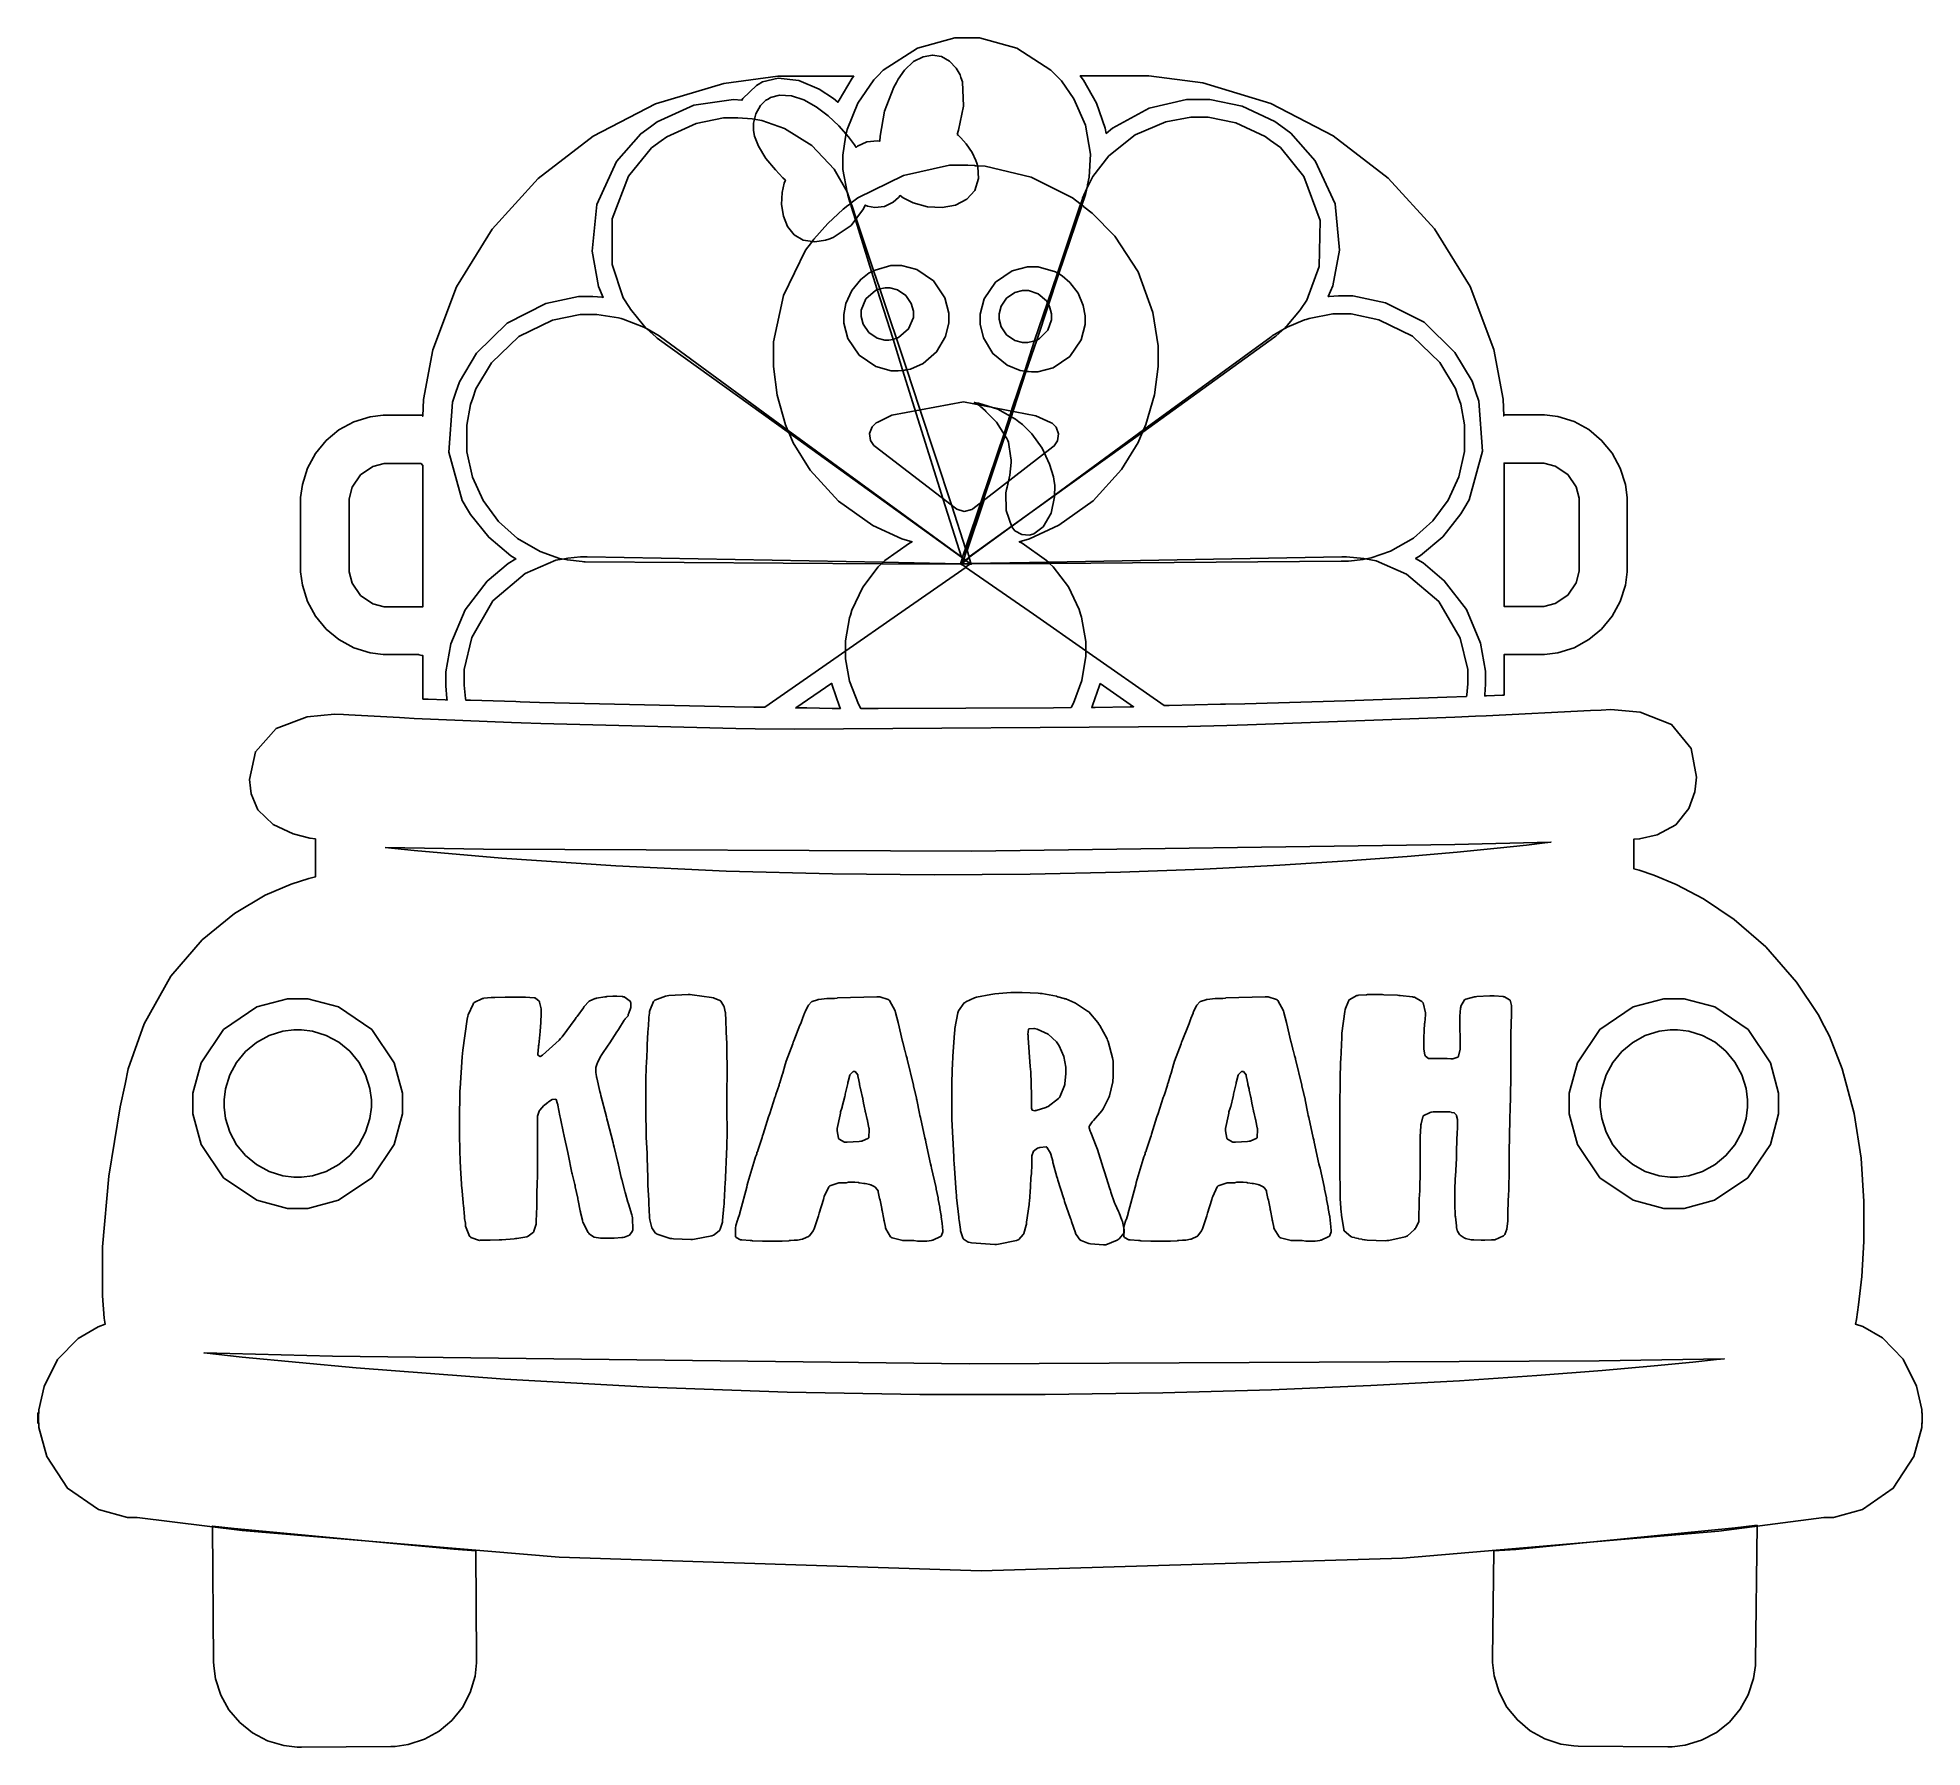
# Model space of a CAD drawing. Extents: x 1.43 to 6.17, y 0.58 to 4.88.
import ezdxf

# ---------------------------------------------------------------- set-up
doc = ezdxf.new("R2010")
doc.units = 0
doc.layers.get('0').update_dxf_attribs({"linetype": 'CONTINUOUS'})

msp = doc.modelspace()

# ---------------------------------------------------------------- linework, layer by layer
at = {"color": 240}
for points in [[(3.73958, 4.63992), (3.74294, 4.65115), (3.75521, 4.71181), (3.75288, 4.77251), (3.74897, 4.78369), (3.74675, 4.78993), (3.73687, 4.80746), (3.72017, 4.82508), (3.69997, 4.83615), (3.67746, 4.83996), (3.65369, 4.83594), (3.62983, 4.82357), (3.60704, 4.80214), (3.59082, 4.77935), (3.58649, 4.77115), (3.58018, 4.75971), (3.55701, 4.69883), (3.54531, 4.63579), (3.54482, 4.62326), (3.53933, 4.62435), (3.51232, 4.62175), (3.48904, 4.61079), (3.4854, 4.60764), (3.4809, 4.61464), (3.46599, 4.6346), (3.44211, 4.66183), (3.41476, 4.68761), (3.38504, 4.71001), (3.35394, 4.72721), (3.32264, 4.73742), (3.29215, 4.73882), (3.26997, 4.73307), (3.26357, 4.72949), (3.25819, 4.72657), (3.24451, 4.71354), (3.23253, 4.69243), (3.22721, 4.66872), (3.22711, 4.65093), (3.22814, 4.64513), (3.22965, 4.63644), (3.23931, 4.61122), (3.25831, 4.57981), (3.28201, 4.55111), (3.30078, 4.53163), (3.30729, 4.52533), (3.30458, 4.51801), (3.29937, 4.49485), (3.29769, 4.46403), (3.30214, 4.43474), (3.31272, 4.40886), (3.32949, 4.38829), (3.35238, 4.37494), (3.3814, 4.37071), (3.40821, 4.37462), (3.41667, 4.37744), (3.42757, 4.38113), (3.4726, 4.41157), (3.50418, 4.4535), (3.50836, 4.46283), (3.51389, 4.46044), (3.53239, 4.45708), (3.55637, 4.45964), (3.57818, 4.46978), (3.59224, 4.48199), (3.59581, 4.48682), (3.6034, 4.48133), (3.62901, 4.46864), (3.66515, 4.45865), (3.70144, 4.45676), (3.73514, 4.463), (3.76346, 4.47726), (3.78358, 4.49957), (3.79286, 4.52983), (3.79113, 4.55897), (3.78851, 4.56803), (3.78629, 4.57508), (3.77675, 4.59526), (3.76247, 4.61692), (3.74897, 4.63211), (3.74164, 4.63861), (3.73958, 4.63992)], [(3.79688, 3.95763), (3.79818, 3.9566), (3.81039, 3.94542), (3.81147, 3.94412), (3.81353, 3.94206), (3.83328, 3.92199), (3.83539, 3.92014), (3.83876, 3.91678), (3.86453, 3.87565), (3.86664, 3.87121), (3.86822, 3.86703), (3.87472, 3.82667), (3.875, 3.82221), (3.87549, 3.81521), (3.87235, 3.78358), (3.86507, 3.75353), (3.86356, 3.74724), (3.86171, 3.73942), (3.86274, 3.69488), (3.87733, 3.65349), (3.88226, 3.64725), (3.88488, 3.64388), (3.90192, 3.63422), (3.92051, 3.63292), (3.92393, 3.63368), (3.93261, 3.63601), (3.95589, 3.65381), (3.97586, 3.68842), (3.98469, 3.72922), (3.98497, 3.75863), (3.98335, 3.76807), (3.98161, 3.77908), (3.97211, 3.81147), (3.95313, 3.85167), (3.92708, 3.88764), (3.90349, 3.91135), (3.89481, 3.91808), (3.88644, 3.92432), (3.84164, 3.94987), (3.79269, 3.96496), (3.78228, 3.96599), (3.78331, 3.96625), (3.78993, 3.96262), (3.79606, 3.9579), (3.79688, 3.95763)]]:
    msp.add_lwpolyline(points, close=True, dxfattribs=at)
at = {"color": 30}
for points in [[(3.98958, 4.78787), (3.97547, 4.80246), (3.88954, 4.85769), (3.79579, 4.88368), (3.7646, 4.88368), (3.73329, 4.88368), (3.63954, 4.85769), (3.55365, 4.80246), (3.53961, 4.78787), (3.52968, 4.77746), (3.48931, 4.71886), (3.46246, 4.653), (3.45936, 4.63889), (3.45828, 4.63368), (3.4521, 4.58838), (3.4521, 4.57324), (3.4521, 4.55192), (3.46246, 4.4949), (3.46457, 4.48785), (3.46772, 4.4764), (3.46875, 4.47222), (3.47081, 4.46701), (3.47293, 4.45975), (3.48335, 4.42535), (3.52399, 4.29617), (3.53851, 4.25032), (3.57813, 4.12532), (3.60211, 4.04829), (3.63226, 3.95242), (3.70415, 3.72222), (3.75, 3.57742), (3.75206, 3.57536), (3.75624, 3.57221), (3.76247, 3.59099), (3.80524, 3.72017), (3.85938, 3.88162), (3.875, 3.92953), (3.88124, 3.94824), (3.91249, 4.04308), (3.93956, 4.12326), (3.96875, 4.20975), (3.99479, 4.28787), (4.05208, 4.45865), (4.05311, 4.46283), (4.06147, 4.48682), (4.06222, 4.48921), (4.06743, 4.51156), (4.06771, 4.51389), (4.07178, 4.53261), (4.07449, 4.59088), (4.06222, 4.66379), (4.0331, 4.73025), (4.00196, 4.7749), (3.98958, 4.78787)], [(3.75103, 3.57742), (3.31456, 3.89615), (2.99274, 4.13162), (2.98986, 4.13374), (2.95936, 4.15196), (2.95628, 4.15349), (2.95107, 4.15608), (2.89899, 4.17611), (2.89378, 4.1774), (2.88726, 4.17925), (2.83274, 4.18782), (2.81456, 4.18782), (2.79124, 4.18782), (2.72136, 4.17356), (2.63683, 4.13226), (2.56776, 4.06614), (2.52875, 4.00092), (2.52083, 3.97743), (2.51525, 3.96104), (2.50581, 3.9094), (2.50603, 3.8425), (2.52018, 3.7786), (2.54699, 3.71962), (2.58518, 3.66754), (2.63346, 3.62414), (2.69054, 3.59142), (2.73867, 3.57443), (2.75521, 3.57118), (2.75885, 3.57042), (2.79611, 3.56625), (2.80003, 3.56597), (2.80311, 3.56597), (3.55106, 3.56076), (3.74794, 3.55974), (3.75418, 3.56392), (3.75206, 3.57221), (3.75103, 3.57742)], [(5.00103, 3.97846), (4.99306, 4.00196), (4.9541, 4.06722), (4.88499, 4.13336), (4.80046, 4.17464), (4.73058, 4.18892), (4.70731, 4.18892), (4.6849, 4.18892), (4.62528, 4.17774), (4.61774, 4.17535), (4.61328, 4.17404), (4.56976, 4.15587), (4.56565, 4.15349), (4.5625, 4.15196), (4.53228, 4.13374), (4.52919, 4.13162), (4.20833, 3.89725), (3.98335, 3.73264), (3.87603, 3.65451), (3.76878, 3.57639), (3.76042, 3.57015), (3.75726, 3.57221), (3.76042, 3.57015), (3.77289, 3.56076), (3.97081, 3.56179), (4.70518, 3.567), (4.71978, 3.567), (4.72368, 3.56728), (4.7609, 3.57146), (4.7646, 3.57221), (4.78125, 3.57547), (4.82986, 3.59244), (4.88747, 3.62517), (4.93614, 3.66857), (4.97461, 3.72065), (5.00151, 3.77962), (5.01579, 3.84353), (5.016, 3.91043), (5.00657, 3.96208), (5.00103, 3.97846)], [(3.79893, 3.71496), (3.76042, 3.60037), (3.76357, 3.59201), (3.80626, 3.72119), (3.79893, 3.71496)], [(3.80729, 3.72119), (3.79893, 3.71496), (3.76042, 3.60037), (3.76357, 3.59201), (3.80729, 3.72119)], [(3.74794, 3.56076), (3.75521, 3.56076), (3.74794, 3.56076)], [(3.75726, 3.57221), (3.75521, 3.56597), (3.76042, 3.57015), (3.75726, 3.57221)], [(3.75726, 3.57221), (3.75521, 3.56597), (3.76042, 3.57015), (3.75726, 3.57221)], [(3.75521, 3.56494), (3.75521, 3.56494)], [(3.75521, 3.56494), (3.75521, 3.56494)], [(3.75521, 3.56494), (3.75521, 3.56494)], [(3.75521, 3.56494), (3.75521, 3.56494)], [(3.75836, 3.57221), (3.75624, 3.56597), (3.76144, 3.57015), (3.75836, 3.57221)], [(3.75836, 3.57221), (3.76144, 3.56912), (3.75836, 3.57221)], [(3.77399, 3.56076), (3.76665, 3.56076), (3.77399, 3.56076)]]:
    msp.add_lwpolyline(points, close=True, dxfattribs=at)
at = {"color": 191}
for points in [[(2.39481, 3.22017), (2.39481, 3.33057), (2.39219, 3.33057), (2.38542, 3.33214), (2.38439, 3.33263), (2.30626, 3.33263), (2.29519, 3.33263), (2.26215, 3.33708), (2.22108, 3.34983), (2.18392, 3.37001), (2.15153, 3.39671), (2.12483, 3.4291), (2.10465, 3.46625), (2.0919, 3.50732), (2.08751, 3.54036), (2.08751, 3.55138), (2.08751, 3.71599), (2.08751, 3.72706), (2.0919, 3.7601), (2.10465, 3.80117), (2.12483, 3.83832), (2.15153, 3.87071), (2.18392, 3.8974), (2.22108, 3.91758), (2.26215, 3.93033), (2.29519, 3.93474), (2.30626, 3.93474), (2.39481, 3.93474), (2.39481, 3.93397), (2.39481, 3.93218), (2.39481, 3.93158), (2.39643, 3.97364), (2.41992, 4.09907), (2.47944, 4.25726), (2.56933, 4.40224), (2.68549, 4.52994), (2.824, 4.63624), (2.98085, 4.71724), (3.15196, 4.76872), (3.28797, 4.78678), (3.33333, 4.78678), (3.47917, 4.78678), (3.47526, 4.78157), (3.44217, 4.72694), (3.43956, 4.72119), (3.42839, 4.73047), (3.39187, 4.75456), (3.34099, 4.77642), (3.28911, 4.78185), (3.24978, 4.7724), (3.23856, 4.76594), (3.23438, 4.76361), (3.20053, 4.73058), (3.19792, 4.7264), (3.17708, 4.72797), (3.07656, 4.71376), (2.98438, 4.67199), (2.96772, 4.65972), (2.94331, 4.64208), (2.88249, 4.57206), (2.83296, 4.46431), (2.82107, 4.347), (2.83729, 4.25771), (2.84896, 4.23058), (2.84608, 4.23085), (2.82243, 4.23264), (2.81456, 4.23264), (2.78694, 4.23264), (2.70426, 4.21528), (2.60726, 4.16624), (2.52979, 4.09028), (2.48693, 4.01801), (2.47814, 3.99203), (2.46978, 3.96756), (2.46061, 3.84153), (2.49425, 3.71962), (2.50726, 3.69721), (2.51481, 3.68446), (2.56076, 3.62744), (2.61664, 3.58083), (2.62918, 3.57324), (2.6096, 3.56174), (2.55681, 3.51704), (2.50125, 3.44461), (2.46565, 3.35969), (2.45313, 3.28939), (2.45313, 3.26594), (2.45313, 3.25401), (2.45574, 3.22194), (2.45628, 3.21804), (2.45107, 3.21832), (2.40886, 3.22017), (2.39481, 3.22017)], [(5.42503, 3.71599), (5.42503, 3.55138), (5.42503, 3.54036), (5.42057, 3.50732), (5.40782, 3.46625), (5.38764, 3.4291), (5.36094, 3.39671), (5.32856, 3.37001), (5.29139, 3.34983), (5.25032, 3.33708), (5.21729, 3.33263), (5.20628, 3.33263), (5.11561, 3.33263), (5.11561, 3.23058), (5.11171, 3.23031), (5.07161, 3.22874), (5.06771, 3.22846), (5.06771, 3.22846), (5.06689, 3.22846), (5.06668, 3.22846), (5.06689, 3.23161), (5.06874, 3.25819), (5.06874, 3.26704), (5.06874, 3.29047), (5.05615, 3.36079), (5.02056, 3.44569), (4.965, 3.51812), (4.91222, 3.56282), (4.89268, 3.57433), (4.90517, 3.58187), (4.96104, 3.62864), (5.007, 3.68631), (5.0146, 3.69933), (5.02761, 3.72174), (5.06119, 3.84358), (5.05203, 3.96962), (5.04372, 3.99408), (5.03489, 4.02007), (4.99186, 4.09233), (4.91417, 4.16835), (4.81711, 4.21733), (4.73475, 4.23469), (4.70731, 4.23469), (4.69868, 4.23469), (4.67572, 4.23292), (4.6729, 4.23264), (4.68468, 4.25982), (4.7015, 4.34939), (4.69011, 4.46636), (4.64035, 4.57383), (4.57872, 4.64404), (4.55414, 4.66178), (4.53901, 4.67275), (4.45611, 4.71158), (4.37494, 4.72846), (4.34793, 4.72846), (4.31646, 4.72846), (4.22222, 4.70611), (4.13043, 4.65663), (4.11458, 4.64307), (4.11199, 4.65608), (4.08996, 4.71897), (4.05701, 4.77718), (4.04893, 4.78787), (4.17606, 4.78787), (4.22136, 4.78787), (4.35736, 4.76981), (4.52849, 4.71815), (4.68533, 4.63704), (4.82383, 4.5306), (4.94, 4.40283), (5.02989, 4.25792), (5.08942, 4.09983), (5.11296, 3.97461), (5.11458, 3.93261), (5.11458, 3.93576), (5.20628, 3.93576), (5.21729, 3.93576), (5.25032, 3.93132), (5.29139, 3.91846), (5.32856, 3.89811), (5.36094, 3.87121), (5.38764, 3.83865), (5.40782, 3.80132), (5.42057, 3.76014), (5.42503, 3.72706), (5.42503, 3.71599)], [(2.39481, 3.45344), (2.39481, 3.80871), (2.39426, 3.80897), (2.39085, 3.81261), (2.39063, 3.81282), (2.30729, 3.81282), (2.29775, 3.81282), (2.2691, 3.80518), (2.23801, 3.78424), (2.21701, 3.7531), (2.20936, 3.7245), (2.20936, 3.71496), (2.20936, 3.55035), (2.20936, 3.54085), (2.21701, 3.51221), (2.23801, 3.48113), (2.2691, 3.46012), (2.29775, 3.45242), (2.30729, 3.45242), (2.39481, 3.45242), (2.39481, 3.45344)], [(5.30414, 3.71599), (5.30414, 3.72553), (5.29644, 3.75418), (5.2755, 3.78526), (5.24436, 3.80626), (5.21576, 3.81392), (5.20628, 3.81392), (5.11561, 3.81392), (5.11561, 3.45344), (5.20628, 3.45344), (5.21576, 3.45344), (5.24436, 3.46115), (5.2755, 3.48215), (5.29644, 3.51324), (5.30414, 3.54189), (5.30414, 3.55138), (5.30414, 3.71599)], [(3.42393, 3.26074), (3.33333, 3.19824), (3.36143, 3.19824), (3.42475, 3.19721), (3.44586, 3.19721), (3.44347, 3.20221), (3.42524, 3.25532), (3.42393, 3.26074)], [(4.09896, 3.25971), (4.09765, 3.2545), (4.08018, 3.20426), (4.07813, 3.19933), (4.08697, 3.1996), (4.17443, 3.20117), (4.18332, 3.20139), (4.09896, 3.25971)], [(6.16769, 1.4139), (6.16678, 1.38921), (6.14654, 1.31581), (6.09451, 1.23606), (6.01708, 1.18251), (5.94412, 1.16287), (5.91982, 1.16287), (5.65603, 1.12847), (4.86003, 1.06049), (3.79949, 1.0281), (2.73813, 1.06315), (1.9406, 1.13021), (1.67606, 1.16287), (1.65169, 1.16287), (1.57867, 1.18251), (1.50131, 1.23606), (1.44928, 1.31581), (1.42899, 1.38921), (1.42811, 1.4139), (1.42904, 1.4336), (1.44228, 1.49203), (1.47601, 1.55963), (1.52772, 1.61301), (1.57781, 1.64236), (1.59581, 1.64828), (1.59321, 1.66342), (1.58882, 1.71957), (1.58914, 1.84332), (1.60531, 2.02067), (1.63351, 2.19499), (1.64583, 2.25244), (1.65403, 2.29118), (1.6939, 2.40403), (1.76113, 2.52371), (1.83951, 2.61501), (1.92133, 2.68164), (1.99864, 2.72715), (2.06358, 2.75521), (2.10829, 2.76938), (2.125, 2.77328), (2.125, 2.77328), (2.125, 2.86908), (2.11083, 2.8711), (2.06896, 2.88151), (2.01824, 2.90489), (1.97999, 2.94222), (1.96283, 2.98242), (1.96149, 2.99621), (1.9591, 3.01861), (1.9739, 3.08806), (2.02593, 3.14632), (2.10428, 3.17594), (2.17307, 3.18272), (2.19586, 3.18158), (2.20861, 3.18083), (2.33615, 3.1741), (2.34896, 3.17329), (2.37343, 3.17199), (2.61822, 3.16157), (2.64268, 3.16075), (2.69162, 3.15896), (3.18224, 3.14671), (3.23122, 3.14615), (3.33018, 3.14486), (4.31896, 3.15192), (4.41769, 3.15451), (4.46978, 3.15582), (4.99164, 3.17507), (5.04372, 3.1774), (5.07004, 3.17871), (5.33306, 3.19174), (5.35938, 3.19303), (5.38379, 3.19433), (5.45768, 3.18744), (5.53674, 3.15662), (5.58643, 3.09614), (5.59939, 3.02453), (5.5969, 3.00142), (5.59532, 2.98719), (5.58068, 2.94558), (5.54775, 2.90468), (5.5006, 2.87879), (5.45649, 2.86882), (5.44168, 2.86806), (5.44168, 2.79411), (5.44168, 2.79411), (5.45529, 2.79047), (5.49262, 2.778), (5.5485, 2.75456), (5.61757, 2.7181), (5.69461, 2.66635), (5.77431, 2.59728), (5.85146, 2.50863), (5.90576, 2.42708), (5.92085, 2.39828), (5.93425, 2.3725), (5.96619, 2.29085), (5.99631, 2.17854), (6.01367, 2.06575), (6.02094, 1.95688), (6.02061, 1.85628), (6.01531, 1.76839), (6.00754, 1.6976), (6.00217, 1.66054), (6, 1.64828), (6.01779, 1.64274), (6.0676, 1.61404), (6.11936, 1.56082), (6.15332, 1.49274), (6.16678, 1.43375), (6.16769, 1.4139)], [(2.30003, 2.84722), (2.37332, 2.83974), (2.59369, 2.82064), (2.88032, 2.80117), (3.15826, 2.78814), (3.42583, 2.78082), (3.68143, 2.77838), (3.92344, 2.78011), (4.15018, 2.78526), (4.36003, 2.79308), (4.55126, 2.80279), (4.72239, 2.81369), (4.87169, 2.82493), (4.9975, 2.83583), (5.09819, 2.84565), (5.17215, 2.85357), (5.21778, 2.85889), (5.23335, 2.86079), (5.23335, 2.86079), (4.99192, 2.85482), (3.77642, 2.83838), (2.5479, 2.84283), (2.30003, 2.84722)], [(1.81668, 2.20344), (1.81668, 2.17779), (1.83729, 2.10081), (1.89372, 2.01704), (1.97749, 1.96061), (2.05447, 1.93994), (2.08018, 1.93994), (2.10585, 1.93994), (2.18289, 1.96061), (2.26665, 2.01704), (2.32303, 2.10081), (2.34375, 2.17779), (2.34375, 2.20344), (2.34375, 2.22917), (2.32303, 2.30621), (2.26665, 2.38992), (2.18289, 2.44635), (2.10585, 2.46701), (2.08018, 2.46701), (2.05447, 2.46701), (1.97749, 2.44635), (1.89372, 2.38992), (1.83729, 2.30621), (1.81668, 2.22917), (1.81668, 2.20344)], [(5.80626, 2.20344), (5.80626, 2.22917), (5.78554, 2.30621), (5.72917, 2.38992), (5.6454, 2.44635), (5.56836, 2.46701), (5.54269, 2.46701), (5.51699, 2.46701), (5.44, 2.44635), (5.35622, 2.38992), (5.29981, 2.30621), (5.27919, 2.22917), (5.27919, 2.20344), (5.27919, 2.17779), (5.29981, 2.10081), (5.35622, 2.01704), (5.44, 1.96061), (5.51699, 1.93994), (5.54269, 1.93994), (5.56825, 1.93994), (5.64497, 1.96061), (5.72874, 2.01704), (5.78543, 2.10081), (5.80626, 2.17779), (5.80626, 2.20344)], [(5.66982, 1.56179), (5.35493, 1.55686), (3.76975, 1.54921), (2.16792, 1.56808), (1.84478, 1.57639), (1.94026, 1.56586), (2.22743, 1.53868), (2.60097, 1.51031), (2.96326, 1.49035), (3.31213, 1.47786), (3.6454, 1.47194), (3.96094, 1.47151), (4.25662, 1.47575), (4.53033, 1.48356), (4.77983, 1.49408), (5.0031, 1.50629), (5.19786, 1.51926), (5.36203, 1.53201), (5.49343, 1.54362), (5.59, 1.55311), (5.64947, 1.55946), (5.66982, 1.56179), (5.66982, 1.56179)], [(1.42606, 1.39931), (1.42606, 1.403), (1.42606, 1.41118), (1.42606, 1.4139), (1.42606, 1.41678), (1.42606, 1.42324), (1.42606, 1.42535), (1.42606, 1.39931)], [(6.16769, 1.39931), (6.16769, 1.403), (6.16769, 1.41118), (6.16769, 1.4139), (6.16769, 1.41678), (6.16769, 1.42324), (6.16769, 1.42535), (6.16769, 1.39931)]]:
    msp.add_lwpolyline(points, close=True, dxfattribs=at)
at = {"color": 53}
for points in [[(3.72601, 3.7066), (3.64378, 3.95454), (3.61253, 4.04932), (3.54482, 4.25244), (3.52919, 4.29829), (3.48643, 4.42638), (3.47499, 4.45975), (3.47293, 4.46701), (3.47081, 4.47222), (3.46978, 4.4764), (3.46268, 4.49653), (3.43024, 4.55296), (3.37392, 4.61301), (3.30512, 4.65528), (3.24778, 4.67524), (3.22814, 4.6785), (3.22368, 4.67931), (3.18718, 4.68261), (3.17503, 4.68261), (3.15186, 4.68261), (3.08251, 4.66835), (3.00857, 4.63422), (2.99479, 4.62429), (2.97071, 4.60682), (2.91222, 4.5356), (2.8711, 4.42785), (2.87175, 4.31364), (2.89925, 4.22965), (2.91461, 4.20557), (2.91743, 4.2009), (2.95236, 4.15739), (2.95628, 4.15349), (2.95833, 4.15142), (2.98178, 4.13058), (2.98438, 4.12847), (3.31771, 3.88889), (3.75, 3.57742), (3.75206, 3.57536), (3.76042, 3.59928), (3.72601, 3.7066)], [(4.5281, 4.62532), (4.51426, 4.63525), (4.44075, 4.66938), (4.3711, 4.68371), (4.34793, 4.68371), (4.3271, 4.68371), (4.26476, 4.67247), (4.1875, 4.6396), (4.12115, 4.58658), (4.08057, 4.53429), (4.07086, 4.51492), (4.06928, 4.51183), (4.05518, 4.47982), (4.05414, 4.4764), (4.05106, 4.46804), (4.0479, 4.45975), (3.99164, 4.29199), (3.96669, 4.21804), (3.93435, 4.12224), (3.9094, 4.04617), (3.87815, 3.95242), (3.87294, 3.93576), (3.85835, 3.89094), (3.80003, 3.71701), (3.76144, 3.60243), (3.7646, 3.59407), (3.76981, 3.57844), (3.87815, 3.65657), (3.98438, 3.73264), (4.20628, 3.89204), (4.53851, 4.13162), (4.54113, 4.13346), (4.56429, 4.15424), (4.56668, 4.15657), (4.57004, 4.16), (4.60053, 4.19646), (4.60314, 4.20036), (4.61951, 4.22407), (4.64979, 4.30821), (4.65267, 4.42421), (4.61203, 4.5345), (4.55263, 4.60753), (4.5281, 4.62532)], [(3.74794, 3.56076), (3.55311, 3.56494), (2.80832, 3.57844), (2.80701, 3.57844), (2.8041, 3.57844), (2.80311, 3.57844), (2.79139, 3.57844), (2.75988, 3.57487), (2.75624, 3.57433), (2.72949, 3.56972), (2.65272, 3.53646), (2.57135, 3.46729), (2.51807, 3.37511), (2.49897, 3.29486), (2.49897, 3.26807), (2.49897, 3.25558), (2.50233, 3.22222), (2.50315, 3.21804), (2.51508, 3.21756), (2.62939, 3.21414), (2.6396, 3.21386), (2.68853, 3.21235), (3.17914, 3.2009), (3.22814, 3.20036), (3.23486, 3.20036), (3.25011, 3.20036), (3.25521, 3.20036), (3.45936, 3.34201), (3.58957, 3.43261), (3.76247, 3.5524), (3.74794, 3.56076)], [(3.75726, 3.57221), (3.75315, 3.57536), (3.75206, 3.57324), (3.74794, 3.56076), (3.74897, 3.56076), (3.75521, 3.56494), (3.75624, 3.56494), (3.76144, 3.56912), (3.75726, 3.57221)], [(3.74794, 3.56076), (3.76042, 3.56076), (3.74794, 3.56076)], [(3.74897, 3.56076), (3.76144, 3.56076), (3.74897, 3.56076)], [(3.74897, 3.56076), (3.76144, 3.56076), (3.74897, 3.56076)], [(4.76665, 3.57324), (4.76247, 3.57406), (4.71897, 3.57824), (4.71457, 3.57844), (4.70731, 3.57844), (3.96978, 3.56494), (3.77399, 3.56179), (3.76042, 3.5524), (3.93126, 3.43371), (4.06353, 3.34201), (4.26042, 3.20454), (4.27317, 3.20481), (4.40181, 3.20742), (4.41461, 3.20763), (4.463, 3.20893), (4.71653, 3.21636), (4.97157, 3.22538), (5.02083, 3.22743), (5.02132, 3.23085), (5.02399, 3.25879), (5.02399, 3.26807), (5.02399, 3.29454), (5.00472, 3.37392), (4.95117, 3.4656), (4.86968, 3.53483), (4.79324, 3.56842), (4.76665, 3.57324)], [(3.77399, 3.56076), (3.76042, 3.56076), (3.77399, 3.56076)], [(3.77399, 3.56076), (3.76042, 3.56076), (3.77399, 3.56076)], [(3.76981, 3.57536), (3.76144, 3.56912), (3.77399, 3.55974), (3.77501, 3.55974), (3.76981, 3.57536)], [(3.77399, 3.56076), (3.76144, 3.56076), (3.77399, 3.56076)], [(2.26563, 2.20344), (2.26563, 2.19417), (2.26183, 2.16624), (2.25097, 2.13146), (2.23383, 2.09999), (2.21115, 2.07254), (2.18371, 2.04986), (2.15224, 2.03271), (2.11746, 2.02186), (2.08946, 2.01807), (2.08018, 2.01807), (2.07086, 2.01807), (2.04292, 2.02186), (2.00814, 2.03271), (1.97667, 2.04986), (1.94922, 2.07254), (1.92654, 2.09999), (1.9094, 2.13146), (1.89854, 2.16624), (1.89481, 2.19417), (1.89481, 2.20344), (1.89481, 2.21278), (1.89854, 2.24078), (1.9094, 2.27556), (1.92654, 2.30701), (1.94922, 2.33447), (1.97667, 2.35715), (2.00814, 2.37429), (2.04292, 2.38514), (2.07086, 2.38889), (2.08018, 2.38889), (2.08946, 2.38889), (2.11746, 2.38519), (2.15224, 2.37446), (2.18371, 2.35742), (2.21115, 2.33485), (2.23383, 2.30746), (2.25097, 2.27599), (2.26183, 2.24104), (2.26563, 2.21289), (2.26563, 2.20344)], [(5.54269, 2.38889), (5.53336, 2.38889), (5.50543, 2.38514), (5.47065, 2.37429), (5.43918, 2.35715), (5.41174, 2.33447), (5.38906, 2.30701), (5.3719, 2.27556), (5.36106, 2.24078), (5.35732, 2.21278), (5.35732, 2.20344), (5.35732, 2.19417), (5.36106, 2.16624), (5.3719, 2.13146), (5.38906, 2.09999), (5.41174, 2.07254), (5.43918, 2.04986), (5.47065, 2.03271), (5.50543, 2.02186), (5.53336, 2.01807), (5.54269, 2.01807), (5.55197, 2.01807), (5.57997, 2.02186), (5.61475, 2.03271), (5.64621, 2.04986), (5.67367, 2.07254), (5.69635, 2.09999), (5.71349, 2.13146), (5.72433, 2.16624), (5.72814, 2.19417), (5.72814, 2.20344), (5.72814, 2.21289), (5.72433, 2.24104), (5.71349, 2.27599), (5.69635, 2.30746), (5.67367, 2.33485), (5.64621, 2.35742), (5.61475, 2.37446), (5.57997, 2.38519), (5.55197, 2.38889), (5.54269, 2.38889)]]:
    msp.add_lwpolyline(points, close=True, dxfattribs=at)
at = {"color": 32}
msp.add_lwpolyline([(4.24479, 4.08057), (4.24479, 4.05692), (4.23551, 3.98579), (4.21431, 3.91129), (4.20833, 3.89725), (4.20806, 3.89675), (4.20546, 3.89046), (4.20518, 3.88992), (4.19476, 3.86567), (4.15272, 3.79747), (4.08176, 3.71897), (3.99511, 3.6575), (3.9215, 3.62349), (3.89583, 3.616), (3.90256, 3.61263), (3.96431, 3.56912), (3.96978, 3.56392), (3.97, 3.56364), (3.9719, 3.56179), (3.9719, 3.56179), (3.98101, 3.55296), (4.01915, 3.50282), (4.04633, 3.44596), (4.05003, 3.43371), (4.05208, 3.42671), (4.06353, 3.36556), (4.06353, 3.34517), (4.06353, 3.34412), (4.06353, 3.34179), (4.06353, 3.34099), (4.06326, 3.32824), (4.05296, 3.26704), (4.03174, 3.21001), (4.02604, 3.19933), (3.98199, 3.19883), (3.54085, 3.197), (3.49685, 3.19721), (3.49083, 3.2079), (3.46858, 3.26563), (3.45833, 3.32215), (3.45833, 3.34099), (3.45833, 3.34207), (3.45833, 3.3444), (3.45833, 3.34517), (3.45833, 3.36681), (3.46869, 3.42486), (3.47081, 3.43158), (3.47444, 3.44413), (3.50217, 3.50217), (3.5409, 3.55296), (3.55003, 3.56179), (3.55024, 3.56207), (3.55208, 3.56392), (3.55208, 3.56392), (3.55751, 3.56912), (3.61925, 3.61263), (3.62603, 3.616), (3.60037, 3.62349), (3.52686, 3.65733), (3.44049, 3.71847), (3.36951, 3.7966), (3.32721, 3.86469), (3.31668, 3.88889), (3.3164, 3.88943), (3.31375, 3.89567), (3.31353, 3.89615), (3.30778, 3.91026), (3.28668, 3.98486), (3.27707, 4.05664), (3.27707, 4.08057), (3.27707, 4.11931), (3.30231, 4.2354), (3.35781, 4.34907), (3.37294, 4.36908), (3.37918, 4.37744), (3.4139, 4.41667), (3.45231, 4.45215), (3.46039, 4.45865), (3.46115, 4.45921), (3.46897, 4.4655), (3.46978, 4.46599), (3.48981, 4.48112), (3.604, 4.53706), (3.72054, 4.56282), (3.75939, 4.56282), (3.7659, 4.56282), (3.78331, 4.56207), (3.78543, 4.56179), (3.8099, 4.56049), (3.92562, 4.53321), (4.0294, 4.48085), (4.0479, 4.46701), (4.04839, 4.46679), (4.05257, 4.46338), (4.05311, 4.46283), (4.0536, 4.46262), (4.05806, 4.45893), (4.05832, 4.45865), (4.07949, 4.44249), (4.13579, 4.38439), (4.1945, 4.29465), (4.23172, 4.19239), (4.24479, 4.10856), (4.24479, 4.08057)], close=True, dxfattribs=at)
at = {"color": 7}
for points in [[(3.58649, 4.31076), (3.57215, 4.31076), (3.53331, 4.29932), (3.52919, 4.29719), (3.52838, 4.29719), (3.52658, 4.29617), (3.52604, 4.29617), (3.51818, 4.29215), (3.49675, 4.27576), (3.47407, 4.24826), (3.45936, 4.21533), (3.45415, 4.18772), (3.45415, 4.1785), (3.45415, 4.16564), (3.46457, 4.12706), (3.49294, 4.08501), (3.535, 4.05664), (3.57357, 4.04617), (3.58649, 4.04617), (3.5906, 4.04617), (3.60183, 4.04699), (3.60314, 4.04719), (3.60519, 4.04719), (3.60986, 4.04829), (3.61143, 4.04829), (3.62235, 4.05035), (3.65369, 4.0644), (3.68772, 4.09347), (3.71044, 4.13254), (3.71875, 4.16704), (3.71875, 4.1785), (3.71875, 4.19135), (3.70833, 4.22993), (3.67996, 4.27197), (3.63786, 4.3004), (3.59928, 4.31076), (3.58649, 4.31076)], [(3.99685, 4.2889), (3.99631, 4.28917), (3.99214, 4.29178), (3.99164, 4.29199), (3.98693, 4.2946), (3.94358, 4.30761), (3.92914, 4.30761), (3.91629, 4.30761), (3.87771, 4.29725), (3.83567, 4.26882), (3.80724, 4.22678), (3.79688, 4.18821), (3.79688, 4.17535), (3.79688, 4.16368), (3.8055, 4.12864), (3.82926, 4.08919), (3.86496, 4.06022), (3.89794, 4.04682), (3.9094, 4.04514), (3.91092, 4.04514), (3.91444, 4.04411), (3.91564, 4.04411), (3.919, 4.04411), (3.9266, 4.04308), (3.92914, 4.04308), (3.942, 4.04308), (3.98058, 4.0535), (4.02262, 4.08187), (4.051, 4.12397), (4.06147, 4.16254), (4.06147, 4.17535), (4.06147, 4.18403), (4.05675, 4.20996), (4.04362, 4.2411), (4.02322, 4.26779), (4.00396, 4.2845), (3.99685, 4.2889)], [(2.92188, 1.92014), (2.92264, 1.91624), (2.92367, 1.88579), (2.9229, 1.88368), (2.9221, 1.88135), (2.91482, 1.87261), (2.90235, 1.86757), (2.89899, 1.86703), (2.89583, 1.86681), (2.87631, 1.8649), (2.86979, 1.8649), (2.86376, 1.8649), (2.85026, 1.8649), (2.84581, 1.8649), (2.84218, 1.86469), (2.82639, 1.86729), (2.81429, 1.87511), (2.8125, 1.87744), (2.81065, 1.87956), (2.79764, 1.9056), (2.79688, 1.90869), (2.7966, 1.91), (2.79215, 1.92925), (2.79167, 1.93158), (2.79113, 1.93397), (2.78592, 1.96001), (2.78543, 1.96283), (2.78489, 1.96571), (2.7786, 1.99442), (2.7781, 1.99724), (2.77729, 2.00011), (2.77056, 2.02692), (2.76981, 2.02951), (2.76899, 2.03321), (2.76144, 2.07226), (2.76042, 2.07639), (2.7596, 2.08057), (2.75103, 2.12142), (2.75, 2.12532), (2.74918, 2.12924), (2.74137, 2.16575), (2.74061, 2.16911), (2.73981, 2.17253), (2.7346, 2.19933), (2.73438, 2.20139), (2.7341, 2.20296), (2.73068, 2.21338), (2.73019, 2.21386), (2.72965, 2.21442), (2.72026, 2.21365), (2.71875, 2.21283), (2.71793, 2.21235), (2.71089, 2.20742), (2.71039, 2.2066), (2.70985, 2.20611), (2.7021, 2.19988), (2.70107, 2.19933), (2.69976, 2.19829), (2.68929, 2.18707), (2.68853, 2.18576), (2.68772, 2.18446), (2.68332, 2.17139), (2.68332, 2.16699), (2.68332, 2.15896), (2.68332, 2.14079), (2.68332, 2.13471), (2.68332, 2.12354), (2.68332, 2.09836), (2.68332, 2.08996), (2.68332, 2.07878), (2.68332, 2.05354), (2.68332, 2.04514), (2.68332, 2.03733), (2.68332, 2.01975), (2.68332, 2.01389), (2.68306, 2.00896), (2.68229, 1.97125), (2.68229, 1.95865), (2.68229, 1.94461), (2.68044, 1.90767), (2.68024, 1.90246), (2.67996, 1.90013), (2.67469, 1.88292), (2.67393, 1.88163), (2.67312, 1.88032), (2.6601, 1.87017), (2.65831, 1.86908), (2.65647, 1.8686), (2.63124, 1.86415), (2.62815, 1.86388), (2.625, 1.86367), (2.59369, 1.86106), (2.5906, 1.86079), (2.58746, 1.86051), (2.56483, 1.85969), (2.55729, 1.85969), (2.55285, 1.85969), (2.54292, 1.85969), (2.53961, 1.85969), (2.53722, 1.85949), (2.51611, 1.86626), (2.5146, 1.86806), (2.51275, 1.86963), (2.50233, 1.89492), (2.50206, 1.89828), (2.50206, 1.903), (2.50022, 1.91465), (2.5, 1.91699), (2.49972, 1.91938), (2.49713, 1.94803), (2.49685, 1.95139), (2.49658, 1.95481), (2.49294, 1.99229), (2.49274, 1.99621), (2.49246, 2.00037), (2.48981, 2.04204), (2.48958, 2.04617), (2.48931, 2.05507), (2.48753, 2.12261), (2.48753, 2.14513), (2.48753, 2.16754), (2.48828, 2.22743), (2.48856, 2.23469), (2.48876, 2.24203), (2.49397, 2.32124), (2.49479, 2.32954), (2.49556, 2.33789), (2.50678, 2.41601), (2.50836, 2.42329), (2.50911, 2.42692), (2.52132, 2.45378), (2.52289, 2.45557), (2.52447, 2.45742), (2.54531, 2.46783), (2.5479, 2.46804), (2.54893, 2.46832), (2.56689, 2.47017), (2.57292, 2.47017), (2.57601, 2.47043), (2.60254, 2.47119), (2.61143, 2.47119), (2.62104, 2.47119), (2.64274, 2.47119), (2.65001, 2.47119), (2.6531, 2.47097), (2.67551, 2.46935), (2.67708, 2.46907), (2.67839, 2.46886), (2.68799, 2.46104), (2.68853, 2.45975), (2.68901, 2.45844), (2.69243, 2.44206), (2.69271, 2.43994), (2.69271, 2.42719), (2.69086, 2.39307), (2.69065, 2.38889), (2.69011, 2.38499), (2.68668, 2.35113), (2.68647, 2.34825), (2.68619, 2.34619), (2.68463, 2.32796), (2.68435, 2.32639), (2.68435, 2.32536), (2.69065, 2.32161), (2.69168, 2.32221), (2.69635, 2.32536), (2.73801, 2.3629), (2.74164, 2.36703), (2.74528, 2.37121), (2.77838, 2.41547), (2.78125, 2.42014), (2.78331, 2.42275), (2.79893, 2.44439), (2.80003, 2.44618), (2.80106, 2.44775), (2.81244, 2.46001), (2.81353, 2.46078), (2.81483, 2.46158), (2.82861, 2.46756), (2.83018, 2.46804), (2.83176, 2.46832), (2.85335, 2.472), (2.85622, 2.47222), (2.85829, 2.4725), (2.87315, 2.47325), (2.87815, 2.47325), (2.88336, 2.47325), (2.89714, 2.4725), (2.89899, 2.47222), (2.90132, 2.472), (2.91689, 2.46078), (2.91769, 2.45865), (2.91846, 2.4566), (2.91846, 2.44504), (2.91325, 2.43083), (2.91146, 2.4274), (2.91146, 2.42432), (2.9044, 2.41678), (2.9031, 2.41493), (2.90181, 2.41288), (2.88721, 2.38971), (2.88542, 2.38683), (2.88357, 2.38422), (2.86535, 2.35633), (2.86356, 2.35346), (2.86171, 2.35064), (2.84506, 2.32644), (2.84375, 2.32433), (2.84267, 2.32226), (2.83485, 2.30686), (2.83436, 2.30556), (2.83382, 2.30453), (2.83046, 2.29411), (2.83018, 2.29308), (2.83018, 2.29047), (2.83018, 2.28461), (2.83018, 2.28267), (2.83046, 2.2819), (2.83203, 2.27143), (2.83231, 2.27013), (2.83251, 2.26807), (2.84039, 2.23346), (2.84169, 2.22846), (2.84299, 2.22353), (2.85678, 2.17042), (2.85835, 2.16493), (2.85986, 2.15924), (2.87369, 2.10449), (2.875, 2.09928), (2.87631, 2.09407), (2.8859, 2.05501), (2.88644, 2.0524), (2.88721, 2.04878), (2.89426, 2.01753), (2.89481, 2.01492), (2.89556, 2.01232), (2.90338, 1.98292), (2.90419, 1.97949), (2.90494, 1.97715), (2.91092, 1.95557), (2.91146, 1.95344), (2.91276, 1.95167), (2.92106, 1.92383), (2.92188, 1.92014)], [(3.15831, 2.38368), (3.15831, 2.39019), (3.1575, 2.40739), (3.15728, 2.40972), (3.15728, 2.41547), (3.15625, 2.42833), (3.15625, 2.43261), (3.15597, 2.43419), (3.15338, 2.44646), (3.1531, 2.44721), (3.15256, 2.44851), (3.14481, 2.46078), (3.14378, 2.46181), (3.14268, 2.46289), (3.12782, 2.46886), (3.12603, 2.46907), (3.12104, 2.47017), (3.07264, 2.47694), (3.06771, 2.47743), (3.06272, 2.47771), (3.01432, 2.4751), (3.00939, 2.47428), (3.00549, 2.47353), (2.97863, 2.46311), (2.97711, 2.46181), (2.97581, 2.4605), (2.9661, 2.43787), (2.9656, 2.43474), (2.9656, 2.43061), (2.96376, 2.42042), (2.96354, 2.41808), (2.96326, 2.41575), (2.96169, 2.38889), (2.96149, 2.38574), (2.96121, 2.38265), (2.95958, 2.3514), (2.95936, 2.34825), (2.95936, 2.34022), (2.95833, 2.32206), (2.95833, 2.31597), (2.95806, 2.31158), (2.95649, 2.26833), (2.95628, 2.26389), (2.95628, 2.25088), (2.95628, 2.22157), (2.95628, 2.21181), (2.95628, 2.20426), (2.95628, 2.18728), (2.95628, 2.18158), (2.95628, 2.16938), (2.95731, 2.14187), (2.95731, 2.13265), (2.95731, 2.11783), (2.9591, 2.07844), (2.95936, 2.07324), (2.95958, 2.06803), (2.96121, 2.01676), (2.96149, 2.01183), (2.96149, 1.99804), (2.96326, 1.96078), (2.96354, 1.9566), (2.96376, 1.95247), (2.96533, 1.91857), (2.9656, 1.91596), (2.9661, 1.91103), (2.97119, 1.89111), (2.97993, 1.87799), (2.98232, 1.87642), (2.98465, 1.87483), (3.01742, 1.86442), (3.02186, 1.86388), (3.02599, 1.86313), (3.0695, 1.8616), (3.07394, 1.86182), (3.07835, 1.86208), (3.12185, 1.87071), (3.12603, 1.87224), (3.12782, 1.87304), (3.14165, 1.88422), (3.14268, 1.88574), (3.14344, 1.88732), (3.14871, 1.90479), (3.14899, 1.90657), (3.14919, 1.90918), (3.15256, 1.94569), (3.1531, 1.95036), (3.15338, 1.95508), (3.15597, 2.00612), (3.15625, 2.01183), (3.15647, 2.01731), (3.15913, 2.07639), (3.1594, 2.08263), (3.15961, 2.08892), (3.16043, 2.13889), (3.16043, 2.15554), (3.16015, 2.16444), (3.16015, 2.2519), (3.16043, 2.26074), (3.16064, 2.26938), (3.15961, 2.35715), (3.1594, 2.366), (3.1594, 2.37044), (3.15858, 2.38135), (3.15831, 2.38368)], [(3.7021, 1.89931), (3.70285, 1.89567), (3.70361, 1.88124), (3.70025, 1.87142), (3.69894, 1.87011), (3.69764, 1.86882), (3.67839, 1.86025), (3.67606, 1.85969), (3.67449, 1.85949), (3.66314, 1.85764), (3.6594, 1.85764), (3.65549, 1.85764), (3.64671, 1.85764), (3.64378, 1.85764), (3.6396, 1.85764), (3.63015, 1.85867), (3.62706, 1.85867), (3.62185, 1.85867), (3.61014, 1.85867), (3.60622, 1.85867), (3.6026, 1.85894), (3.57574, 1.86572), (3.57394, 1.86703), (3.5721, 1.86833), (3.56011, 1.88835), (3.55935, 1.89094), (3.55908, 1.89225), (3.55572, 1.90869), (3.55524, 1.91075), (3.55469, 1.91288), (3.55051, 1.93446), (3.55003, 1.93679), (3.54949, 1.93918), (3.54531, 1.96078), (3.54482, 1.96283), (3.54428, 1.96496), (3.54085, 1.98133), (3.54064, 1.98264), (3.54036, 1.98372), (3.53435, 1.99257), (3.53331, 1.99306), (3.53228, 1.99388), (3.52186, 1.99908), (3.52083, 1.99929), (3.51953, 1.99957), (3.50754, 2.00222), (3.50624, 2.00244), (3.50493, 2.00271), (3.49376, 2.00429), (3.49274, 2.0045), (3.49143, 2.00478), (3.48221, 2.00553), (3.47917, 2.00553), (3.47657, 2.00553), (3.47071, 2.00553), (3.46875, 2.00553), (3.46615, 2.00553), (3.46029, 2.0045), (3.45833, 2.0045), (3.45492, 2.0045), (3.44726, 2.0045), (3.44476, 2.0045), (3.44162, 2.00429), (3.419, 1.99642), (3.41769, 1.99511), (3.41639, 1.99382), (3.40522, 1.96967), (3.40419, 1.96599), (3.40289, 1.96235), (3.39242, 1.92746), (3.39165, 1.92432), (3.39085, 1.92122), (3.37967, 1.88813), (3.37815, 1.88471), (3.37733, 1.88319), (3.36794, 1.87121), (3.36664, 1.87011), (3.36535, 1.86936), (3.35232, 1.86313), (3.35101, 1.86285), (3.34972, 1.86236), (3.3374, 1.85969), (3.33333, 1.85969), (3.32915, 1.85969), (3.31976, 1.85867), (3.31668, 1.85867), (3.3156, 1.85846), (3.29915, 1.85764), (3.29372, 1.85764), (3.28489, 1.85764), (3.26497, 1.85764), (3.25836, 1.85764), (3.24924, 1.85764), (3.22472, 1.85846), (3.2219, 1.85867), (3.21903, 1.85894), (3.19738, 1.86051), (3.19586, 1.86079), (3.19456, 1.86106), (3.18332, 1.86703), (3.18229, 1.86806), (3.18147, 1.86914), (3.18147, 1.89176), (3.18229, 1.89513), (3.18251, 1.89671), (3.18696, 1.91049), (3.1875, 1.91178), (3.18799, 1.91308), (3.19243, 1.92719), (3.19271, 1.9285), (3.19422, 1.93451), (3.2099, 1.9936), (3.21149, 1.99929), (3.213, 2.00504), (3.23047, 2.06342), (3.23232, 2.06913), (3.23438, 2.07433), (3.23438, 2.07433), (3.2354, 2.07742), (3.2354, 2.07844), (3.2354, 2.07954), (3.23643, 2.08188), (3.23643, 2.08263), (3.23753, 2.08263), (3.23828, 2.08501), (3.24843, 2.11811), (3.25, 2.12224), (3.25131, 2.12642), (3.26508, 2.16992), (3.26665, 2.17432), (3.26796, 2.17876), (3.28097, 2.21858), (3.28228, 2.22222), (3.28358, 2.22592), (3.29139, 2.25011), (3.29167, 2.25142), (3.29167, 2.25196), (3.29243, 2.25347), (3.29269, 2.25347), (3.29318, 2.25558), (3.29921, 2.27539), (3.30003, 2.27746), (3.30051, 2.27957), (3.30675, 2.30192), (3.30729, 2.30453), (3.30908, 2.30974), (3.32579, 2.354), (3.3271, 2.35764), (3.3284, 2.36133), (3.34397, 2.40039), (3.34581, 2.40451), (3.34608, 2.40506), (3.34944, 2.41465), (3.34999, 2.41596), (3.35047, 2.41726), (3.35568, 2.4311), (3.35622, 2.43261), (3.35699, 2.43419), (3.36376, 2.44803), (3.36458, 2.44933), (3.36535, 2.45063), (3.37315, 2.45925), (3.37397, 2.45975), (3.37472, 2.46029), (3.38803, 2.46468), (3.3896, 2.46496), (3.39139, 2.46522), (3.41118, 2.46783), (3.41351, 2.46804), (3.41461, 2.46804), (3.4159, 2.46804), (3.41883, 2.46804), (3.41982, 2.46804), (3.42188, 2.46804), (3.42654, 2.46804), (3.42811, 2.46804), (3.43072, 2.46804), (3.43744, 2.46886), (3.43853, 2.46907), (3.53749, 2.47222), (3.54503, 2.47222), (3.56586, 2.46517), (3.56771, 2.46386), (3.5695, 2.46257), (3.58328, 2.43653), (3.58436, 2.43261), (3.5906, 2.40767), (3.60211, 2.35969), (3.60232, 2.35764), (3.60678, 2.34044), (3.60732, 2.33886), (3.60753, 2.33757), (3.61089, 2.32454), (3.61143, 2.32324), (3.61171, 2.32194), (3.61356, 2.31674), (3.61356, 2.31494), (3.62918, 2.24929), (3.62939, 2.24799), (3.63282, 2.23394), (3.63336, 2.23264), (3.63357, 2.23133), (3.63693, 2.21729), (3.63747, 2.21599), (3.63747, 2.21496), (3.63775, 2.21289), (3.64475, 2.17822), (3.64583, 2.17329), (3.64686, 2.16863), (3.6581, 2.11729), (3.6594, 2.11182), (3.66069, 2.10639), (3.67264, 2.05165), (3.67393, 2.04617), (3.67524, 2.04075), (3.68565, 1.99463), (3.68647, 1.991), (3.68696, 1.98839), (3.6914, 1.96599), (3.69168, 1.96386), (3.69189, 1.96181), (3.69558, 1.94282), (3.69586, 1.94097), (3.69607, 1.93918), (3.69943, 1.92171), (3.69997, 1.92014), (3.69943, 1.91883), (3.70156, 1.90142), (3.7021, 1.89931)], [(4.1594, 1.88368), (4.1594, 1.87825), (4.14714, 1.86339), (4.14481, 1.86182), (4.14193, 1.85975), (4.11322, 1.84853), (4.1104, 1.84825), (4.10753, 1.84804), (4.07449, 1.85092), (4.07086, 1.8514), (4.06847, 1.85221), (4.05106, 1.85894), (4.05003, 1.85969), (4.04893, 1.86025), (4.03851, 1.87435), (4.03749, 1.87642), (4.03694, 1.87799), (4.02735, 1.90662), (4.02604, 1.91075), (4.02474, 1.91465), (4.00988, 1.95742), (4.00836, 1.96181), (4.00678, 1.96653), (3.99294, 2.01079), (3.99164, 2.01492), (3.99035, 2.01938), (3.98068, 2.05296), (3.98019, 2.05556), (3.98019, 2.05817), (3.97835, 2.06467), (3.97814, 2.06597), (3.97786, 2.06706), (3.97521, 2.0759), (3.97499, 2.07639), (3.97418, 2.079), (3.96533, 2.09358), (3.96457, 2.09407), (3.96376, 2.09463), (3.9471, 2.09283), (3.94476, 2.09201), (3.94189, 2.09125), (3.93158, 2.08356), (3.92708, 2.07194), (3.92708, 2.06803), (3.92708, 2.06282), (3.92708, 2.05111), (3.92708, 2.04719), (3.92708, 2.04308), (3.92606, 2.03369), (3.92606, 2.03054), (3.92606, 2.02664), (3.92503, 2.01785), (3.92503, 2.01492), (3.92503, 2.01053), (3.92393, 2.0006), (3.92393, 1.99724), (3.92367, 1.99388), (3.92106, 1.95736), (3.92085, 1.95344), (3.92057, 1.94954), (3.91428, 1.90533), (3.91351, 1.90033), (3.91297, 1.89774), (3.90674, 1.8769), (3.90625, 1.87532), (3.90543, 1.87381), (3.89426, 1.8616), (3.89268, 1.86079), (3.88851, 1.85921), (3.84321, 1.84956), (3.83854, 1.84928), (3.83382, 1.84907), (3.77576, 1.85346), (3.76878, 1.85449), (3.76719, 1.85504), (3.75493, 1.86361), (3.75418, 1.8649), (3.75336, 1.86621), (3.74815, 1.8834), (3.74794, 1.88574), (3.74767, 1.88683), (3.74425, 1.91026), (3.74376, 1.9139), (3.74322, 1.91758), (3.73801, 1.96701), (3.73753, 1.97325), (3.73699, 1.97954), (3.7315, 2.05246), (3.73122, 2.06076), (3.73068, 2.06913), (3.72629, 2.1639), (3.72601, 2.17432), (3.72601, 2.19021), (3.72601, 2.22597), (3.72601, 2.23785), (3.72601, 2.25717), (3.72786, 2.30843), (3.72814, 2.31494), (3.72835, 2.32146), (3.73281, 2.38135), (3.73335, 2.38683), (3.73383, 2.39231), (3.74083, 2.43138), (3.74164, 2.43371), (3.74268, 2.43631), (3.75726, 2.45632), (3.75939, 2.45763), (3.76118, 2.45893), (3.78304, 2.4694), (3.78543, 2.47017), (3.78803, 2.47097), (3.82443, 2.47797), (3.82915, 2.47846), (3.83382, 2.479), (3.87483, 2.48264), (3.88857, 2.48264), (3.90338, 2.48264), (3.94293, 2.48113), (3.94792, 2.48058), (3.95258, 2.48031), (3.98904, 2.47331), (3.99164, 2.47222), (3.99268, 2.472), (4.00831, 2.46756), (4.01042, 2.46701), (4.01247, 2.46653), (4.0351, 2.45688), (4.03749, 2.45557), (4.03982, 2.45426), (4.06511, 2.43787), (4.06771, 2.43576), (4.07032, 2.43371), (4.09369, 2.4069), (4.09581, 2.40349), (4.09814, 2.40013), (4.11643, 2.36626), (4.11774, 2.36285), (4.11903, 2.35949), (4.13043, 2.31862), (4.13124, 2.31392), (4.13172, 2.30974), (4.13172, 2.26731), (4.13124, 2.26286), (4.13069, 2.25846), (4.12289, 2.22276), (4.12185, 2.22017), (4.12056, 2.21729), (4.10672, 2.19021), (4.10519, 2.18782), (4.10363, 2.18549), (4.08279, 2.16108), (4.08018, 2.15869), (4.07889, 2.15767), (4.0721, 2.14725), (4.07189, 2.14615), (4.07189, 2.14279), (4.07417, 2.13396), (4.07497, 2.13265), (4.07601, 2.13032), (4.08903, 2.09646), (4.0906, 2.09201), (4.09218, 2.08763), (4.10704, 2.0415), (4.10835, 2.03678), (4.10986, 2.03213), (4.12369, 1.98861), (4.125, 1.98469), (4.12631, 1.98079), (4.13564, 1.954), (4.13644, 1.95242), (4.13721, 1.95063), (4.14501, 1.9324), (4.14583, 1.93056), (4.1466, 1.92876), (4.15338, 1.91054), (4.15419, 1.90869), (4.15522, 1.9069), (4.15961, 1.88579), (4.1594, 1.88368)], [(4.67914, 1.89931), (4.6799, 1.89567), (4.68072, 1.88124), (4.67736, 1.87142), (4.67606, 1.87011), (4.67475, 1.86882), (4.65543, 1.86025), (4.6531, 1.85969), (4.65153, 1.85949), (4.64019, 1.85764), (4.63644, 1.85764), (4.63254, 1.85764), (4.62375, 1.85764), (4.62082, 1.85764), (4.61664, 1.85764), (4.60726, 1.85867), (4.60417, 1.85867), (4.59896, 1.85867), (4.58724, 1.85867), (4.58333, 1.85867), (4.57964, 1.85894), (4.55285, 1.86572), (4.55106, 1.86703), (4.54921, 1.86833), (4.53722, 1.88835), (4.53646, 1.89094), (4.53618, 1.89225), (4.53276, 1.90869), (4.53228, 1.91075), (4.53174, 1.91288), (4.52756, 1.93446), (4.52707, 1.93679), (4.52653, 1.93918), (4.52235, 1.96078), (4.52186, 1.96283), (4.52132, 1.96496), (4.51796, 1.98133), (4.51768, 1.98264), (4.51742, 1.98372), (4.51144, 1.99257), (4.51042, 1.99306), (4.50933, 1.99388), (4.49897, 1.99908), (4.49794, 1.99929), (4.49664, 1.99957), (4.48465, 2.00222), (4.48335, 2.00244), (4.48204, 2.00271), (4.47081, 2.00429), (4.46978, 2.0045), (4.46847, 2.00478), (4.45931, 2.00553), (4.45628, 2.00553), (4.45367, 2.00553), (4.44781, 2.00553), (4.44586, 2.00553), (4.44325, 2.00553), (4.43739, 2.0045), (4.43544, 2.0045), (4.43201, 2.0045), (4.42437, 2.0045), (4.42188, 2.0045), (4.41872, 2.00429), (4.39611, 1.99642), (4.39481, 1.99511), (4.3935, 1.99382), (4.38226, 1.96967), (4.38124, 1.96599), (4.37993, 1.96235), (4.36951, 1.92746), (4.36876, 1.92432), (4.36794, 1.92122), (4.35672, 1.88813), (4.35519, 1.88471), (4.35439, 1.88319), (4.34506, 1.87121), (4.34375, 1.87011), (4.34244, 1.86936), (4.32943, 1.86313), (4.32813, 1.86285), (4.32682, 1.86236), (4.31451, 1.85969), (4.31044, 1.85969), (4.30626, 1.85969), (4.29682, 1.85867), (4.29372, 1.85867), (4.29269, 1.85846), (4.27626, 1.85764), (4.27083, 1.85764), (4.26193, 1.85764), (4.24203, 1.85764), (4.2354, 1.85764), (4.22629, 1.85764), (4.20176, 1.85846), (4.19894, 1.85867), (4.19607, 1.85894), (4.17443, 1.86051), (4.1729, 1.86079), (4.1716, 1.86106), (4.16043, 1.86703), (4.1594, 1.86806), (4.15858, 1.86914), (4.15858, 1.89176), (4.1594, 1.89513), (4.15961, 1.89671), (4.16407, 1.91049), (4.16461, 1.91178), (4.1651, 1.91308), (4.16954, 1.92719), (4.16982, 1.9285), (4.17133, 1.93451), (4.18696, 1.9936), (4.18853, 1.99929), (4.19006, 2.00504), (4.20751, 2.06342), (4.20936, 2.06913), (4.21149, 2.07433), (4.21149, 2.07433), (4.21251, 2.07742), (4.21251, 2.07844), (4.21251, 2.07954), (4.21354, 2.08188), (4.21354, 2.08263), (4.21457, 2.08263), (4.21533, 2.08501), (4.22553, 2.11811), (4.22711, 2.12224), (4.2284, 2.12642), (4.24219, 2.16992), (4.24376, 2.17432), (4.24507, 2.17876), (4.25808, 2.21858), (4.25939, 2.22222), (4.26069, 2.22592), (4.2685, 2.25011), (4.26878, 2.25142), (4.26878, 2.25196), (4.26953, 2.25347), (4.26981, 2.25347), (4.27029, 2.25558), (4.27626, 2.27539), (4.27707, 2.27746), (4.27756, 2.27957), (4.28386, 2.30192), (4.2844, 2.30453), (4.28618, 2.30974), (4.30285, 2.354), (4.30414, 2.35764), (4.30544, 2.36133), (4.32107, 2.40039), (4.32292, 2.40451), (4.32314, 2.40506), (4.32656, 2.41465), (4.3271, 2.41596), (4.32758, 2.41726), (4.33279, 2.4311), (4.33333, 2.43261), (4.3341, 2.43419), (4.34088, 2.44803), (4.34169, 2.44933), (4.34244, 2.45063), (4.35021, 2.45925), (4.35101, 2.45975), (4.35178, 2.46029), (4.36507, 2.46468), (4.36664, 2.46496), (4.36843, 2.46522), (4.38824, 2.46783), (4.39063, 2.46804), (4.39165, 2.46804), (4.39296, 2.46804), (4.39589, 2.46804), (4.39686, 2.46804), (4.39893, 2.46804), (4.40365, 2.46804), (4.40522, 2.46804), (4.40782, 2.46804), (4.41456, 2.46886), (4.41564, 2.46907), (4.5146, 2.47222), (4.52214, 2.47222), (4.54297, 2.46517), (4.54482, 2.46386), (4.5466, 2.46257), (4.56039, 2.43653), (4.56147, 2.43261), (4.56771, 2.40767), (4.57915, 2.35969), (4.57937, 2.35764), (4.58382, 2.34044), (4.58436, 2.33886), (4.58458, 2.33757), (4.588, 2.32454), (4.58854, 2.32324), (4.58876, 2.32194), (4.5906, 2.31674), (4.5906, 2.31494), (4.60622, 2.24929), (4.6065, 2.24799), (4.60986, 2.23394), (4.6104, 2.23264), (4.61062, 2.23133), (4.61404, 2.21729), (4.61458, 2.21599), (4.61458, 2.21496), (4.61481, 2.21289), (4.62185, 2.17822), (4.62294, 2.17329), (4.62397, 2.16863), (4.63514, 2.11729), (4.63644, 2.11182), (4.63775, 2.10639), (4.64974, 2.05165), (4.65104, 2.04617), (4.65235, 2.04075), (4.66271, 1.99463), (4.66351, 1.991), (4.66401, 1.98839), (4.66846, 1.96599), (4.66872, 1.96386), (4.669, 1.96181), (4.67264, 1.94282), (4.6729, 1.94097), (4.67312, 1.93918), (4.67654, 1.92171), (4.67708, 1.92014), (4.67681, 1.91883), (4.6786, 1.90142), (4.67914, 1.89931)], [(5.13439, 2.44515), (5.13439, 2.44988), (5.13097, 2.46311), (5.13021, 2.46386), (5.12939, 2.46468), (5.11638, 2.47174), (5.11458, 2.47222), (5.11274, 2.47276), (5.09065, 2.47428), (5.08333, 2.47428), (5.07992, 2.47407), (5.04682, 2.4725), (5.04372, 2.47222), (5.04085, 2.472), (5.01926, 2.46599), (5.01768, 2.46496), (5.01611, 2.46392), (5.00646, 2.44829), (5.00624, 2.44618), (5.00597, 2.44336), (5.00418, 2.42361), (5.00418, 2.41699), (5.00418, 2.41129), (5.00418, 2.39844), (5.00418, 2.3941), (5.00418, 2.38867), (5.00493, 2.37408), (5.00521, 2.37224), (5.00521, 2.36572), (5.00521, 2.35107), (5.00521, 2.34619), (5.00521, 2.33996), (5.00076, 2.32226), (5, 2.32118), (4.99918, 2.32015), (4.98649, 2.31597), (4.98232, 2.31597), (4.98122, 2.31625), (4.9726, 2.317), (4.96978, 2.317), (4.9669, 2.317), (4.96044, 2.317), (4.95833, 2.317), (4.95492, 2.317), (4.94726, 2.317), (4.94476, 2.317), (4.9406, 2.317), (4.93121, 2.317), (4.92811, 2.317), (4.92524, 2.317), (4.91743, 2.32303), (4.91667, 2.32433), (4.91585, 2.32563), (4.91351, 2.34028), (4.91351, 2.34517), (4.91351, 2.35064), (4.91351, 2.36296), (4.91351, 2.36703), (4.91351, 2.37175), (4.91433, 2.38422), (4.91461, 2.38574), (4.91461, 2.39046), (4.91564, 2.40104), (4.91564, 2.40451), (4.91585, 2.40608), (4.91743, 2.42617), (4.91769, 2.4285), (4.91792, 2.43164), (4.91174, 2.4566), (4.91043, 2.45865), (4.90886, 2.4605), (4.88981, 2.47097), (4.88747, 2.47119), (4.88488, 2.47174), (4.85439, 2.4751), (4.85101, 2.47538), (4.84739, 2.47564), (4.81272, 2.47721), (4.80935, 2.47743), (4.79997, 2.47743), (4.77886, 2.47743), (4.77186, 2.47743), (4.76899, 2.47721), (4.74897, 2.47564), (4.74794, 2.47538), (4.74533, 2.47487), (4.72601, 2.46442), (4.72499, 2.46283), (4.7239, 2.46132), (4.7161, 2.44233), (4.7156, 2.43994), (4.71457, 2.43474), (4.70751, 2.38081), (4.70731, 2.37532), (4.70703, 2.3699), (4.70437, 2.31446), (4.70415, 2.30871), (4.70415, 2.29801), (4.70313, 2.27399), (4.70313, 2.26594), (4.70313, 2.24983), (4.70231, 2.20742), (4.7021, 2.20139), (4.7021, 2.18213), (4.7021, 2.13878), (4.7021, 2.12429), (4.7021, 2.10476), (4.7021, 2.06082), (4.7021, 2.04617), (4.7021, 2.02875), (4.70313, 1.98953), (4.70313, 1.9764), (4.70313, 1.96392), (4.70574, 1.92953), (4.70628, 1.92638), (4.70676, 1.92171), (4.71197, 1.88786), (4.71251, 1.88574), (4.71326, 1.88368), (4.72971, 1.86888), (4.73232, 1.86806), (4.73281, 1.86783), (4.73876, 1.86626), (4.73958, 1.866), (4.74035, 1.86572), (4.74815, 1.86415), (4.74897, 1.86388), (4.74972, 1.86367), (4.75754, 1.86208), (4.75836, 1.86182), (4.75911, 1.8616), (4.764, 1.86079), (4.76563, 1.86079), (4.77056, 1.86029), (4.8164, 1.85846), (4.82086, 1.85867), (4.82525, 1.85894), (4.86692, 1.8686), (4.87082, 1.87011), (4.87261, 1.87121), (4.89008, 1.88683), (4.89165, 1.88889), (4.89318, 1.891), (4.90104, 1.90662), (4.90104, 1.91178), (4.90104, 1.92247), (4.90207, 1.94656), (4.90207, 1.95454), (4.90207, 1.96365), (4.9031, 1.98415), (4.9031, 1.991), (4.9031, 2.00011), (4.90419, 2.02061), (4.90419, 2.02746), (4.90419, 2.03788), (4.90419, 2.06131), (4.90419, 2.06913), (4.90419, 2.07926), (4.90419, 2.10211), (4.90419, 2.10969), (4.90419, 2.1199), (4.90597, 2.14774), (4.90625, 2.15033), (4.90647, 2.15246), (4.91092, 2.16986), (4.91146, 2.17117), (4.91222, 2.17247), (4.92942, 2.18138), (4.93229, 2.18158), (4.93696, 2.1824), (4.97863, 2.1824), (4.98232, 2.18158), (4.98307, 2.18138), (4.99007, 2.17979), (4.99061, 2.17953), (4.9911, 2.17931), (4.99556, 2.1741), (4.99582, 2.17329), (4.99604, 2.17253), (4.99794, 2.16374), (4.99794, 2.16075), (4.99794, 2.15533), (4.99794, 2.14301), (4.99794, 2.13889), (4.99767, 2.13238), (4.99582, 2.08649), (4.99582, 2.07118), (4.99556, 2.06625), (4.99294, 2.02013), (4.99274, 2.01594), (4.99274, 2.00868), (4.99164, 1.99229), (4.99164, 1.98682), (4.99164, 1.97851), (4.99138, 1.95632), (4.99164, 1.95344), (4.99164, 1.94542), (4.99274, 1.92725), (4.99274, 1.92117), (4.99294, 1.91857), (4.99556, 1.89594), (4.99582, 1.8941), (4.99582, 1.8915), (4.99767, 1.8845), (4.99794, 1.88368), (4.99815, 1.88265), (5.00336, 1.87408), (5.00418, 1.87326), (5.00493, 1.8725), (5.01535, 1.86546), (5.01665, 1.8649), (5.01796, 1.86442), (5.03261, 1.86079), (5.03749, 1.86079), (5.03928, 1.86051), (5.05821, 1.85969), (5.06456, 1.85969), (5.06717, 1.85997), (5.08393, 1.86079), (5.08957, 1.86079), (5.09239, 1.86106), (5.11404, 1.87071), (5.11561, 1.87224), (5.11714, 1.87381), (5.12261, 1.88775), (5.125, 1.90815), (5.125, 1.91493), (5.125, 1.93186), (5.12679, 1.97721), (5.12706, 1.98264), (5.12733, 1.98813), (5.12815, 2.03483), (5.12815, 2.05035), (5.12815, 2.08111), (5.12993, 2.16314), (5.13021, 2.17329), (5.13043, 2.18343), (5.13226, 2.26801), (5.13226, 2.29617), (5.13226, 2.31549), (5.13226, 2.35883), (5.13226, 2.37326), (5.13276, 2.37847), (5.13439, 2.4285), (5.13439, 2.44515)], [(4.01247, 2.28575), (4.01247, 2.29471), (4.00765, 2.32156), (3.9961, 2.34853), (3.99274, 2.35346), (3.98931, 2.35846), (3.96821, 2.37782), (3.94086, 2.39046), (3.93435, 2.39204), (3.93251, 2.39258), (3.92031, 2.3915), (3.91982, 2.39094), (3.91928, 2.39046), (3.91743, 2.37744), (3.91769, 2.37532), (3.91818, 2.36833), (3.92339, 2.29699), (3.92393, 2.28993), (3.92443, 2.28293), (3.92606, 2.22336), (3.92606, 2.20344), (3.92606, 2.19413), (3.92606, 2.19222), (3.9285, 2.18647), (3.93468, 2.18528), (3.93647, 2.18576), (3.93853, 2.18604), (3.96272, 2.19385), (3.9656, 2.19515), (3.96847, 2.19646), (3.99451, 2.21647), (3.99685, 2.21907), (3.99864, 2.22168), (4.00988, 2.24854), (4.01042, 2.25142), (4.01064, 2.25429), (4.01247, 2.27789), (4.01247, 2.28575)], [(3.51768, 2.14094), (3.51742, 2.14279), (3.51378, 2.16026), (3.51357, 2.16178), (3.51329, 2.16363), (3.50885, 2.18192), (3.50836, 2.18371), (3.50808, 2.18474), (3.50543, 2.19694), (3.50521, 2.19824), (3.50493, 2.19982), (3.50233, 2.2155), (3.50206, 2.21701), (3.50151, 2.21858), (3.49735, 2.23682), (3.49685, 2.23888), (3.49658, 2.23996), (3.49397, 2.25142), (3.49376, 2.25244), (3.49349, 2.25353), (3.49164, 2.26133), (3.49164, 2.26389), (3.49137, 2.26497), (3.48981, 2.27354), (3.48958, 2.27431), (3.48931, 2.27588), (3.48247, 2.28369), (3.48019, 2.28369), (3.4776, 2.28369), (3.47026, 2.27664), (3.46978, 2.27533), (3.46951, 2.27458), (3.46533, 2.25896), (3.46457, 2.25663), (3.46403, 2.25401), (3.45779, 2.22715), (3.45731, 2.22428), (3.45649, 2.22146), (3.45047, 2.19646), (3.44997, 2.19413), (3.44943, 2.19179), (3.44586, 2.18261), (3.44586, 2.17953), (3.44476, 2.17512), (3.43772, 2.14046), (3.4375, 2.13786), (3.43722, 2.13525), (3.4406, 2.116), (3.44168, 2.1149), (3.44271, 2.11361), (3.45594, 2.10661), (3.46039, 2.10661), (3.46246, 2.10639), (3.49294, 2.10818), (3.49685, 2.10867), (3.49946, 2.10921), (3.51611, 2.116), (3.51665, 2.11703), (3.51742, 2.11783), (3.51818, 2.13786), (3.51768, 2.14094)], [(4.49479, 2.14094), (4.49451, 2.14279), (4.49083, 2.16026), (4.49061, 2.16178), (4.49035, 2.16363), (4.48589, 2.18192), (4.4854, 2.18371), (4.48514, 2.18474), (4.48253, 2.19694), (4.48232, 2.19824), (4.48204, 2.19982), (4.47939, 2.2155), (4.47917, 2.21701), (4.47863, 2.21858), (4.47444, 2.23682), (4.47396, 2.23888), (4.47368, 2.23996), (4.47108, 2.25142), (4.47081, 2.25244), (4.47054, 2.25353), (4.46875, 2.26133), (4.46875, 2.26389), (4.46847, 2.26497), (4.4669, 2.27354), (4.46669, 2.27431), (4.46642, 2.27588), (4.45958, 2.28369), (4.45731, 2.28369), (4.45469, 2.28369), (4.44738, 2.27664), (4.44689, 2.27533), (4.44661, 2.27458), (4.44243, 2.25896), (4.44168, 2.25663), (4.44114, 2.25401), (4.43485, 2.22715), (4.43435, 2.22428), (4.43354, 2.22146), (4.42757, 2.19646), (4.42708, 2.19413), (4.42654, 2.19179), (4.4229, 2.18261), (4.4229, 2.17953), (4.42182, 2.17512), (4.41482, 2.14046), (4.41461, 2.13786), (4.41433, 2.13525), (4.41769, 2.116), (4.41872, 2.1149), (4.41976, 2.11361), (4.43306, 2.10661), (4.4375, 2.10661), (4.43956, 2.10639), (4.47006, 2.10818), (4.47396, 2.10867), (4.47657, 2.10921), (4.49322, 2.116), (4.49376, 2.11703), (4.49451, 2.11783), (4.49528, 2.13786), (4.49479, 2.14094)]]:
    msp.add_lwpolyline(points, close=True, dxfattribs=at)
at = {"color": 0}
for points in [[(3.56353, 4.2545), (3.55854, 4.2545), (3.54531, 4.25196), (3.54372, 4.25142), (3.54372, 4.25142), (3.53961, 4.25032), (3.53961, 4.25032), (3.53358, 4.24799), (3.50976, 4.22667), (3.49794, 4.19835), (3.49794, 4.18892), (3.49794, 4.18251), (3.50304, 4.16331), (3.51704, 4.14242), (3.53788, 4.12842), (3.55707, 4.12326), (3.56353, 4.12326), (3.56743, 4.12326), (3.57785, 4.12511), (3.57915, 4.12532), (3.57964, 4.1256), (3.58485, 4.12722), (3.58539, 4.12744), (3.5919, 4.12983), (3.61703, 4.15132), (3.62918, 4.18028), (3.62918, 4.18994), (3.62918, 4.19624), (3.62403, 4.215), (3.61003, 4.23551), (3.58914, 4.2494), (3.56993, 4.2545), (3.56353, 4.2545)], [(3.97081, 4.20975), (3.97054, 4.21029), (3.96718, 4.21653), (3.96669, 4.21701), (3.96382, 4.22174), (3.94319, 4.23969), (3.91862, 4.24826), (3.91043, 4.24826), (3.90397, 4.24826), (3.88476, 4.24317), (3.86393, 4.22911), (3.84988, 4.20828), (3.84478, 4.18907), (3.84478, 4.18261), (3.84478, 4.17622), (3.84988, 4.15701), (3.86393, 4.13618), (3.88476, 4.12218), (3.90397, 4.11703), (3.91043, 4.11703), (3.91639, 4.11703), (3.93251, 4.12071), (3.93435, 4.12121), (3.93485, 4.12147), (3.94114, 4.12408), (3.94168, 4.12429), (3.94689, 4.12717), (3.96718, 4.14844), (3.97711, 4.1741), (3.97711, 4.18261), (3.97711, 4.1894), (3.97185, 4.20768), (3.97081, 4.20975)]]:
    msp.add_lwpolyline(points, close=True, dxfattribs=at)
at = {"color": 40}
msp.add_lwpolyline([(3.77919, 3.69933), (3.98019, 3.85449), (3.98372, 3.85736), (3.99149, 3.86957), (3.99425, 3.88721), (3.98839, 3.90392), (3.97803, 3.91411), (3.97396, 3.91596), (3.9375, 3.93289), (3.75558, 3.96767), (3.57525, 3.93419), (3.53961, 3.91699), (3.53554, 3.9151), (3.52539, 3.90494), (3.51926, 3.88824), (3.52165, 3.87061), (3.52962, 3.8584), (3.53331, 3.85558), (3.7354, 3.70036), (3.7385, 3.69775), (3.75726, 3.69243), (3.77604, 3.697), (3.77919, 3.69933)], close=True, dxfattribs=at)
at = {"color": 250}
for points in [[(2.5281, 1.07845), (2.47287, 1.08263), (1.92079, 1.13471), (1.86561, 1.14095), (1.86876, 0.80035), (1.86882, 0.78944), (1.87354, 0.75667), (1.88667, 0.71598), (1.90717, 0.67925), (1.93425, 0.64724), (1.96685, 0.62093), (2.00424, 0.60113), (2.04542, 0.58881), (2.0785, 0.58469), (2.08957, 0.58474), (2.31456, 0.58681), (2.32547, 0.58691), (2.35829, 0.59164), (2.39903, 0.60476), (2.43599, 0.62527), (2.46804, 0.65229), (2.49447, 0.68495), (2.51421, 0.72233), (2.52642, 0.76351), (2.53039, 0.79666), (2.53022, 0.80762), (2.5281, 1.07845)], [(5.75206, 1.14307), (5.74794, 0.80138), (5.74783, 0.79047), (5.74306, 0.7577), (5.72993, 0.71701), (5.70942, 0.68029), (5.6824, 0.64828), (5.64974, 0.62196), (5.61236, 0.60221), (5.57118, 0.58984), (5.53808, 0.58572), (5.52707, 0.58578), (5.30208, 0.58784), (5.29113, 0.58794), (5.25836, 0.59266), (5.21767, 0.60579), (5.18093, 0.6263), (5.14893, 0.65338), (5.12261, 0.68598), (5.10286, 0.72336), (5.0905, 0.76459), (5.08637, 0.79769), (5.08649, 0.8087), (5.08957, 1.07845), (5.14475, 1.08236), (5.69683, 1.13634), (5.75206, 1.14307)]]:
    msp.add_lwpolyline(points, close=True, dxfattribs=at)

doc.saveas('drawing.dxf')
